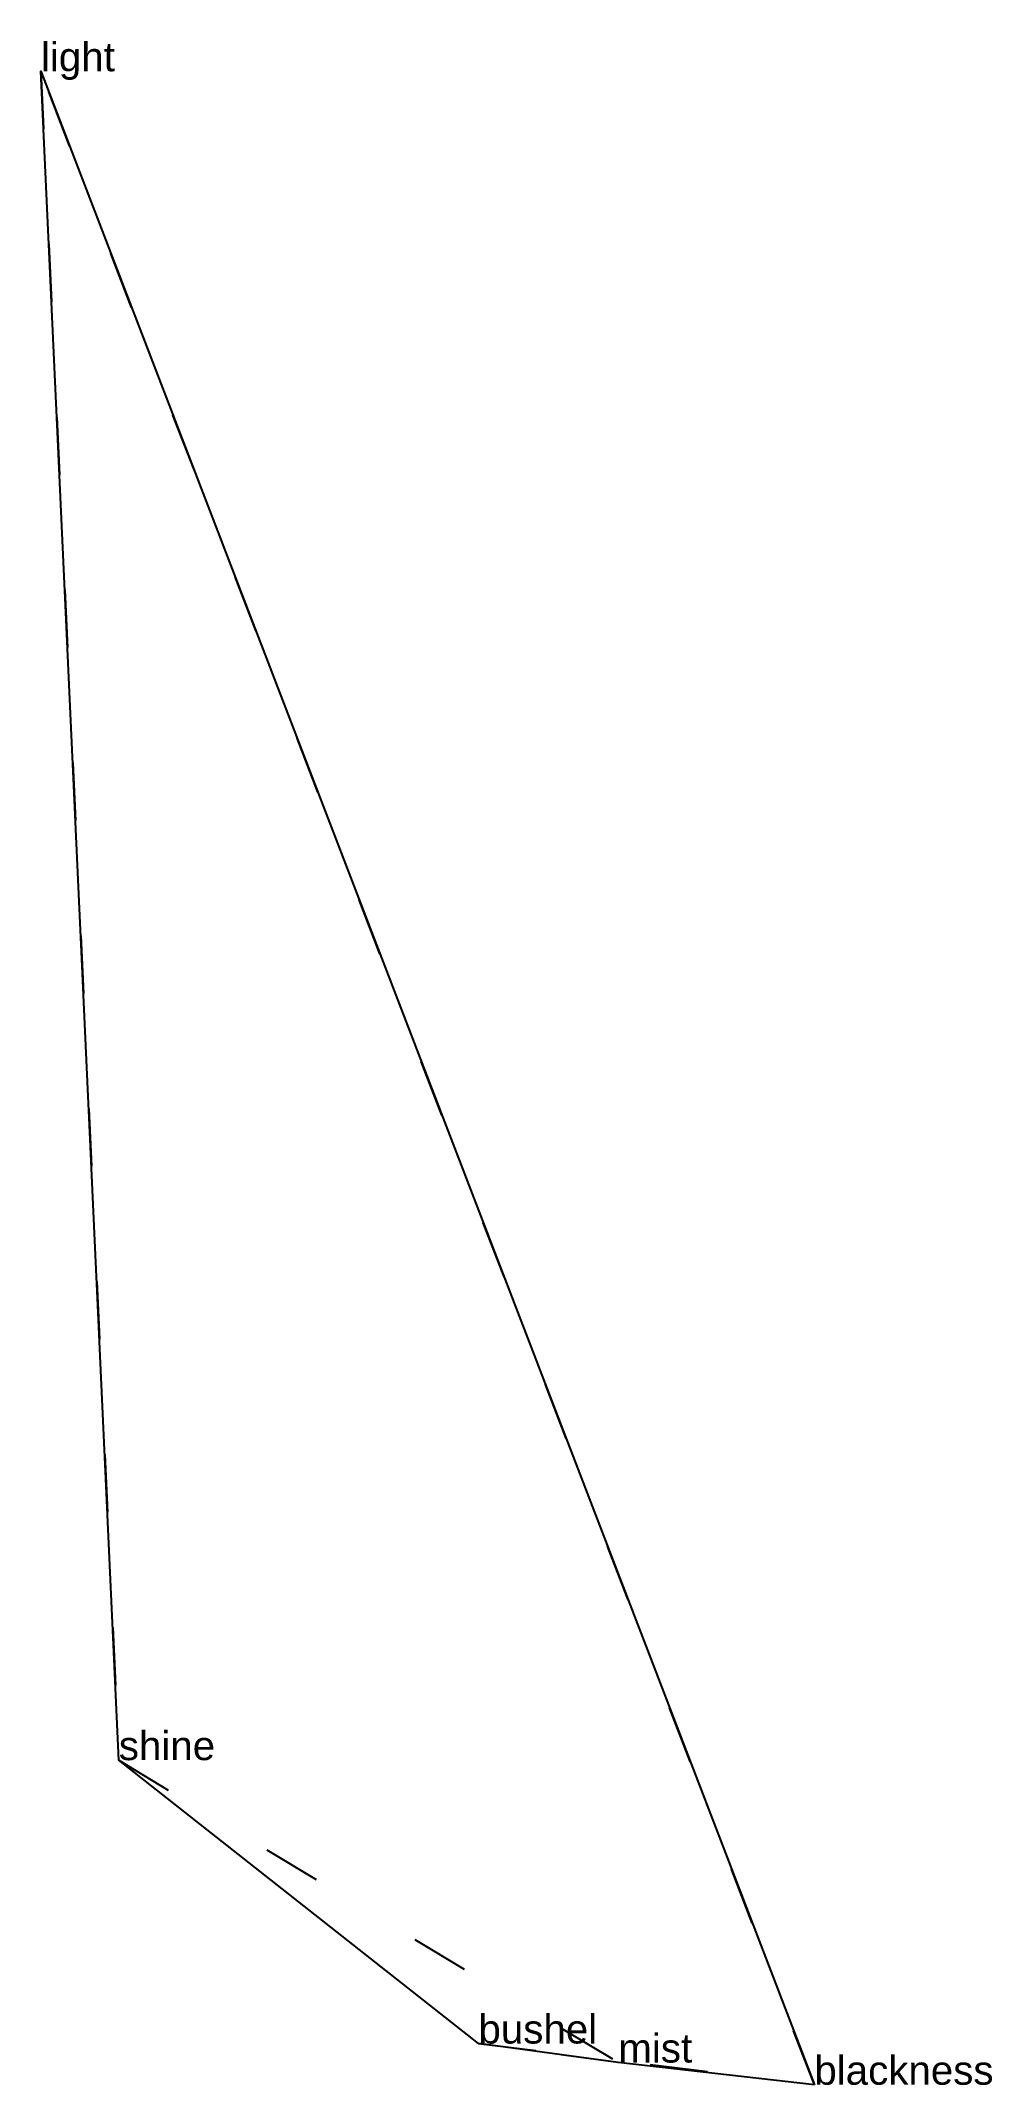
# Model space of a CAD drawing. Extents: x -0.23 to 1.42, y -3.22 to 0.32.
import ezdxf

# ---------------------------------------------------------------- set-up
doc = ezdxf.new("R2010")
doc.units = 0
doc.linetypes.add('DOT', pattern=[0.2, 0, -0.2])
doc.layers.add('TEXT', color=1, linetype='CONTINUOUS')
doc.styles.get("Standard").update_dxf_attribs({"font": 'arial.ttf'})

msp = doc.modelspace()

# ---------------------------------------------------------------- linework, layer by layer
at = {"layer": 'INTERNAL', "linetype": 'DOT'}
msp.add_polyline3d([(-0.2288, 0.2703, 0), (-0.0938, -2.6569, 0), (0.7719, -3.1811, 0), (0.5295, -3.1481, 0), (1.1117, -3.2195, 0), (-0.2288, 0.2703, 0)], close=True, dxfattribs=at)
at = {"layer": 'OUTLINE', "linetype": 'CONTINUOUS'}
msp.add_polyline3d([(1.1117, -3.2195, 0), (0.7719, -3.1811, 0), (0.5295, -3.1481, 0), (-0.0938, -2.6569, 0), (-0.2288, 0.2703, 0), (1.1117, -3.2195, 0)], close=True, dxfattribs=at)

# ---------------------------------------------------------------- texts
at = {"layer": 'TEXT'}
for s, p in [('light', (-0.2288, 0.2703)), ('shine', (-0.0938, -2.6569)), ('bushel', (0.5295, -3.1481)), ('mist', (0.7719, -3.1811)), ('blackness', (1.1117, -3.2195))]:
    msp.add_text(s, height=0.05, dxfattribs=at).set_placement(p)

doc.saveas('drawing.dxf')
